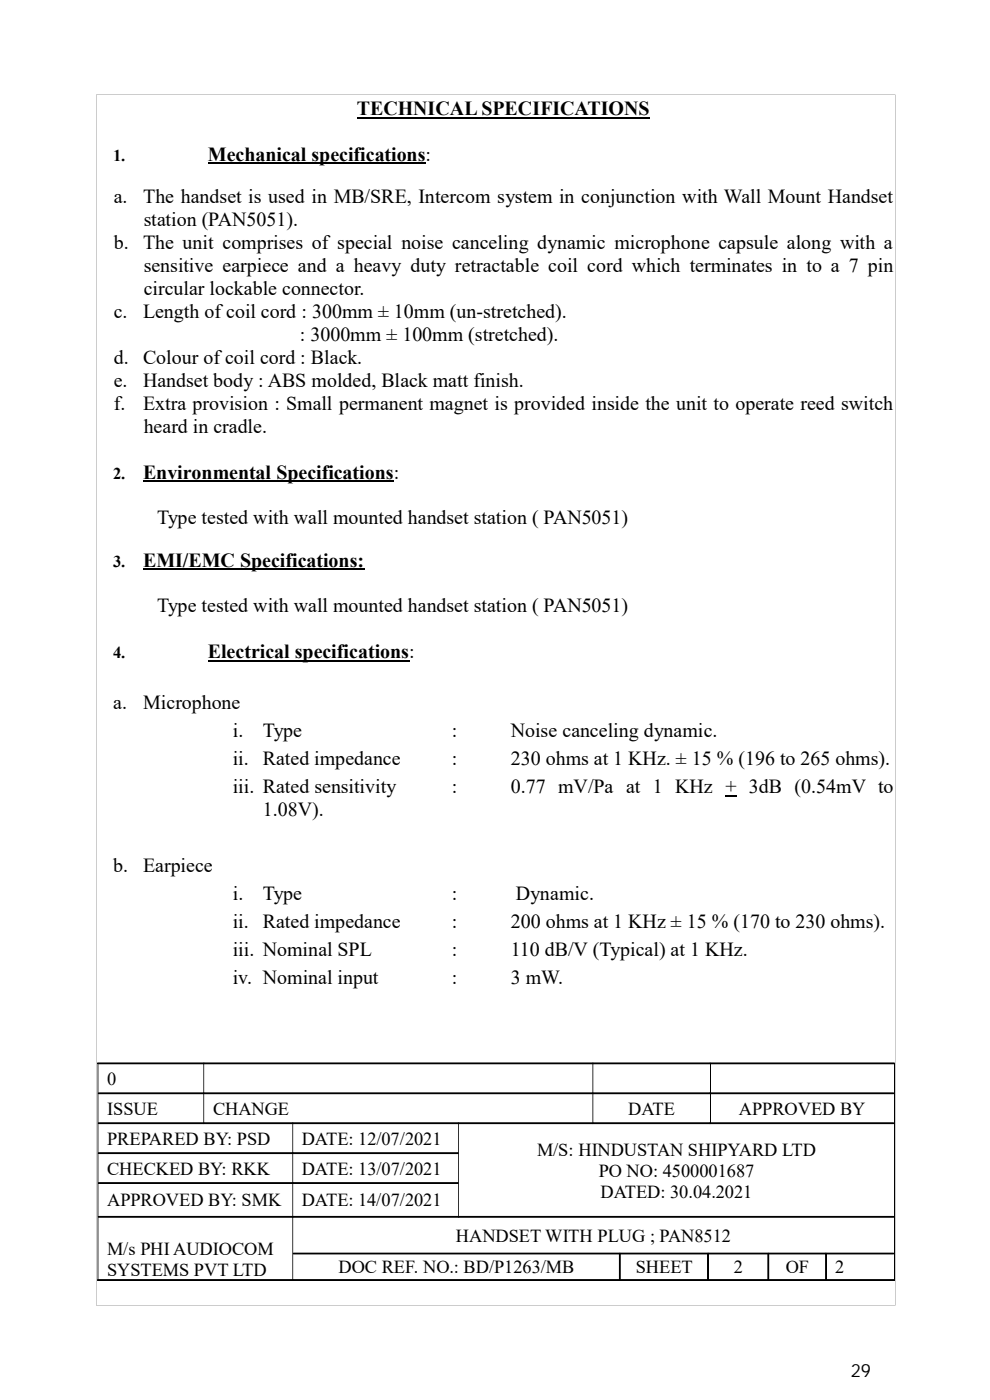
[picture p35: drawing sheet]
<svg xmlns="http://www.w3.org/2000/svg" width="210mm" height="297mm" viewBox="0 0 210 297" stroke-linecap="round" stroke-linejoin="round" font-family="sans-serif">
<defs><g id="words">
<g font-size="4.2">
<text x="75.7" y="24.4">TECHNICAL SPECIFICATIONS</text>
<text x="44.1" y="34.2">Mechanical specifications:</text>
<text x="24.1" y="43.1">a.</text>
<text x="30.4" y="43.1">The handset is used in MB/SRE, Intercom system in conjunction with Wall Mount Handset</text>
<text x="30.5" y="48">station (PAN5051).</text>
<text x="24.1" y="52.8">b.</text>
<text x="30.4" y="52.8">The unit comprises of special noise canceling dynamic microphone capsule along with a</text>
<text x="30.5" y="57.7">sensitive earpiece and a heavy duty retractable coil cord which terminates in to a 7 pin</text>
<text x="30.5" y="62.6">circular lockable connector.</text>
<text x="24.1" y="67.4">c.</text>
<text x="30.4" y="67.4">Length of coil cord : 300mm ± 10mm (un-stretched).</text>
<text x="24.1" y="77.2">d.</text>
<text x="30.4" y="77.2">Colour of coil cord : Black.</text>
<text x="63.6" y="72.3">: 3000mm ± 100mm (stretched).</text>
<text x="24.1" y="82">e.</text>
<text x="30.4" y="82">Handset body : ABS molded, Black matt finish.</text>
<text x="24.1" y="86.9">f.</text>
<text x="30.4" y="86.9">Extra provision : Small permanent magnet is provided inside the unit to operate reed switch</text>
<text x="30.5" y="91.8">heard in cradle.</text>
<text x="30.4" y="101.5">Environmental Specifications:</text>
<text x="33.3" y="111.3">Type tested with wall mounted handset station ( PAN5051)</text>
<text x="30.4" y="120.2">EMI/EMC Specifications:</text>
<text x="33.3" y="129.9">Type tested with wall mounted handset station ( PAN5051)</text>
<text x="44.1" y="139.7">Electrical specifications:</text>
<text x="24" y="150.5">a.</text>
<text x="30.4" y="150.5">Microphone</text>
<text x="49.4" y="156.4">i.</text>
<text x="55.7" y="156.4">Type</text>
<text x="95.8" y="156.4">:</text>
<text x="108.4" y="156.4">Noise canceling dynamic.</text>
<text x="49.4" y="162.3">ii. Rated impedance</text>
<text x="95.8" y="162.3">:</text>
<text x="108.4" y="162.3">230 ohms at 1 KHz. ± 15 % (196 to 265 ohms).</text>
<text x="49.4" y="168.2">iii. Rated sensitivity</text>
<text x="55.8" y="173.1">1.08V).</text>
<text x="95.8" y="168.2">:</text>
<text x="108.4" y="168.2">0.77 mV/Pa at 1 KHz + 3dB (0.54mV to</text>
<text x="24" y="185">b.</text>
<text x="30.4" y="185">Earpiece</text>
<text x="49.4" y="190.9">i.</text>
<text x="55.7" y="190.9">Type</text>
<text x="95.8" y="190.9">:</text>
<text x="109.4" y="190.9">Dynamic.</text>
<text x="49.4" y="196.8">ii. Rated impedance</text>
<text x="95.8" y="196.8">:</text>
<text x="108.4" y="196.8">200 ohms at 1 KHz ± 15 % (170 to 230 ohms).</text>
<text x="49.4" y="202.7">iii. Nominal SPL</text>
<text x="95.8" y="202.7">:</text>
<text x="108.4" y="202.7">110 dB/V (Typical) at 1 KHz.</text>
<text x="49.4" y="208.7">iv. Nominal input</text>
<text x="95.8" y="208.7">:</text>
<text x="108.4" y="208.7">3 mW.</text>
</g>
<g font-size="3.9">
<text x="22.7" y="230.2">0</text>
<text x="22.7" y="236.5">ISSUE</text>
<text x="45.2" y="236.5">CHANGE</text>
<text x="133.3" y="236.5">DATE</text>
<text x="156.8" y="236.5">APPROVED BY</text>
<text x="22.7" y="242.9">PREPARED BY: PSD</text>
<text x="64" y="242.9">DATE: 12/07/2021</text>
<text x="113.9" y="245.2">M/S: HINDUSTAN SHIPYARD LTD</text>
<text x="22.7" y="249.2">CHECKED BY: RKK</text>
<text x="64.1" y="249.2">DATE: 13/07/2021</text>
<text x="127" y="249.6">PO NO: 4500001687</text>
<text x="22.7" y="255.9">APPROVED BY: SMK</text>
<text x="64.1" y="255.9">DATE: 14/07/2021</text>
<text x="127.4" y="254.1">DATED: 30.04.2021</text>
<text x="96.7" y="263.4">HANDSET WITH PLUG ; PAN8512</text>
<text x="22.7" y="266.3">M/s PHI AUDIOCOM</text>
<text x="22.7" y="270.8">SYSTEMS PVT LTD</text>
<text x="71.8" y="270.2">DOC REF. NO.: BD/P1263/MB</text>
<text x="134.9" y="270.2">SHEET</text>
<text x="155.7" y="270.2">2</text>
<text x="166.7" y="270.2">OF</text>
<text x="177.2" y="270.2">2</text>
<text x="180.5" y="292.1">29</text>
</g>
<g font-size="3.5">
<text x="24" y="34.2">1.</text>
<text x="24" y="101.5">2.</text>
<text x="24" y="120.2">3.</text>
<text x="24" y="139.7">4.</text>
</g>
</g></defs>
<path d="M44.1 34.7h46.2M75.7 24.9h62.1M30.4 102h53.1M30.4 120.7h46.9M44.1 140.2h42.7M153.9 168.8h2.4" fill="none" stroke="#000" stroke-width=".25"/>
<g fill="#000" stroke="#000" stroke-width=".21">
<path d="M20.7 225.5h22.5v.2h-22.5z" fill-rule="evenodd"/>
<path d="M20.9 231.9h22.3v.1h-22.3z" fill-rule="evenodd"/>
<path d="M20.9 238.2h22.3v.2h-22.3z" fill-rule="evenodd"/>
<path d="M43.2 225.5h82.6v.2h-82.6z" fill-rule="evenodd"/>
<path d="M43.2 231.9h82.6v.1h-82.6z" fill-rule="evenodd"/>
<path d="M43.2 238.2h18.9v.2h-18.9z" fill-rule="evenodd"/>
<path d="M62.1 238.2h35.2v.2h-35.2z" fill-rule="evenodd"/>
<path d="M97.3 238.2h28.5v.2h-28.5z" fill-rule="evenodd"/>
<path d="M125.8 225.5h24.8v.2h-24.8z" fill-rule="evenodd"/>
<path d="M125.8 231.9h24.8v.1h-24.8z" fill-rule="evenodd"/>
<path d="M125.8 238.2h24.8v.2h-24.8z" fill-rule="evenodd"/>
<path d="M150.6 225.5h39.1v.2h-39.1z" fill-rule="evenodd"/>
<path d="M150.6 231.9h39v.1h-39z" fill-rule="evenodd"/>
<path d="M150.6 238.2h39v.2h-39z" fill-rule="evenodd"/>
<path d="M20.9 244.6h41.2v.1h-41.2z" fill-rule="evenodd"/>
<path d="M20.9 250.9h41.2v.2h-41.2z" fill-rule="evenodd"/>
<path d="M20.9 258.1h41.2v.1h-41.2z" fill-rule="evenodd"/>
<path d="M62.1 244.6h35.1v.1h-35.1z" fill-rule="evenodd"/>
<path d="M62.1 250.9h35.1v.2h-35.1z" fill-rule="evenodd"/>
<path d="M62.1 258.1h35.2v.1h-35.2z" fill-rule="evenodd"/>
<path d="M97.3 258.1h92.3v.1h-92.3z" fill-rule="evenodd"/>
<path d="M20.7 271.5h41.4v.2h-41.4z" fill-rule="evenodd"/>
<path d="M62.1 271.5h69.4v.2h-69.4z" fill-rule="evenodd"/>
<path d="M62.2 265.9h69.3v.1h-69.3z" fill-rule="evenodd"/>
<path d="M131.4 266h.2v5.5h-.2z" fill-rule="evenodd"/>
<path d="M131.5 265.9h18.7v.1h-18.7z" fill-rule="evenodd"/>
<path d="M131.5 271.5h18.7v.2h-18.7z" fill-rule="evenodd"/>
<path d="M150.1 266h.2v5.5h-.2z" fill-rule="evenodd"/>
<path d="M150.2 265.9h12.8v.1h-12.8z" fill-rule="evenodd"/>
<path d="M150.2 271.5h12.8v.2h-12.8z" fill-rule="evenodd"/>
<path d="M162.9 266h.2v5.5h-.2z" fill-rule="evenodd"/>
<path d="M163 265.9h12.2v.1h-12.2z" fill-rule="evenodd"/>
<path d="M163 271.5h12.2v.2h-12.2z" fill-rule="evenodd"/>
<path d="M175.2 266h.1v5.5h-.1z" fill-rule="evenodd"/>
<path d="M175.2 265.9h14.4v.1h-14.4z" fill-rule="evenodd"/>
<path d="M175.2 271.5h14.5v.2h-14.5z" fill-rule="evenodd"/>
</g>
<g fill="#000">
<path d="M20.4 20.2v256.7zM189.9 20.2v256.7z" fill-rule="evenodd"/>
<path d="M20.4 20.1l169.5 .1zM20.4 276.9h169.5z" fill-rule="evenodd"/>
<path d="M20.7 225.5h.2v46.2h-.2zM43.1 225.7h.2v12.5h-.2zM62 238.4h.2v33.1h-.2zM97.2 238.4h.2v19.6h-.2zM125.7 225.7h.2v12.5h-.2z" fill-rule="evenodd"/>
</g>
<path d="M150.6 225.7v12.5M189.7 225.5v46.2" fill="none" stroke="#000" stroke-width=".21"/>
<use href="#words"/>
</svg>
